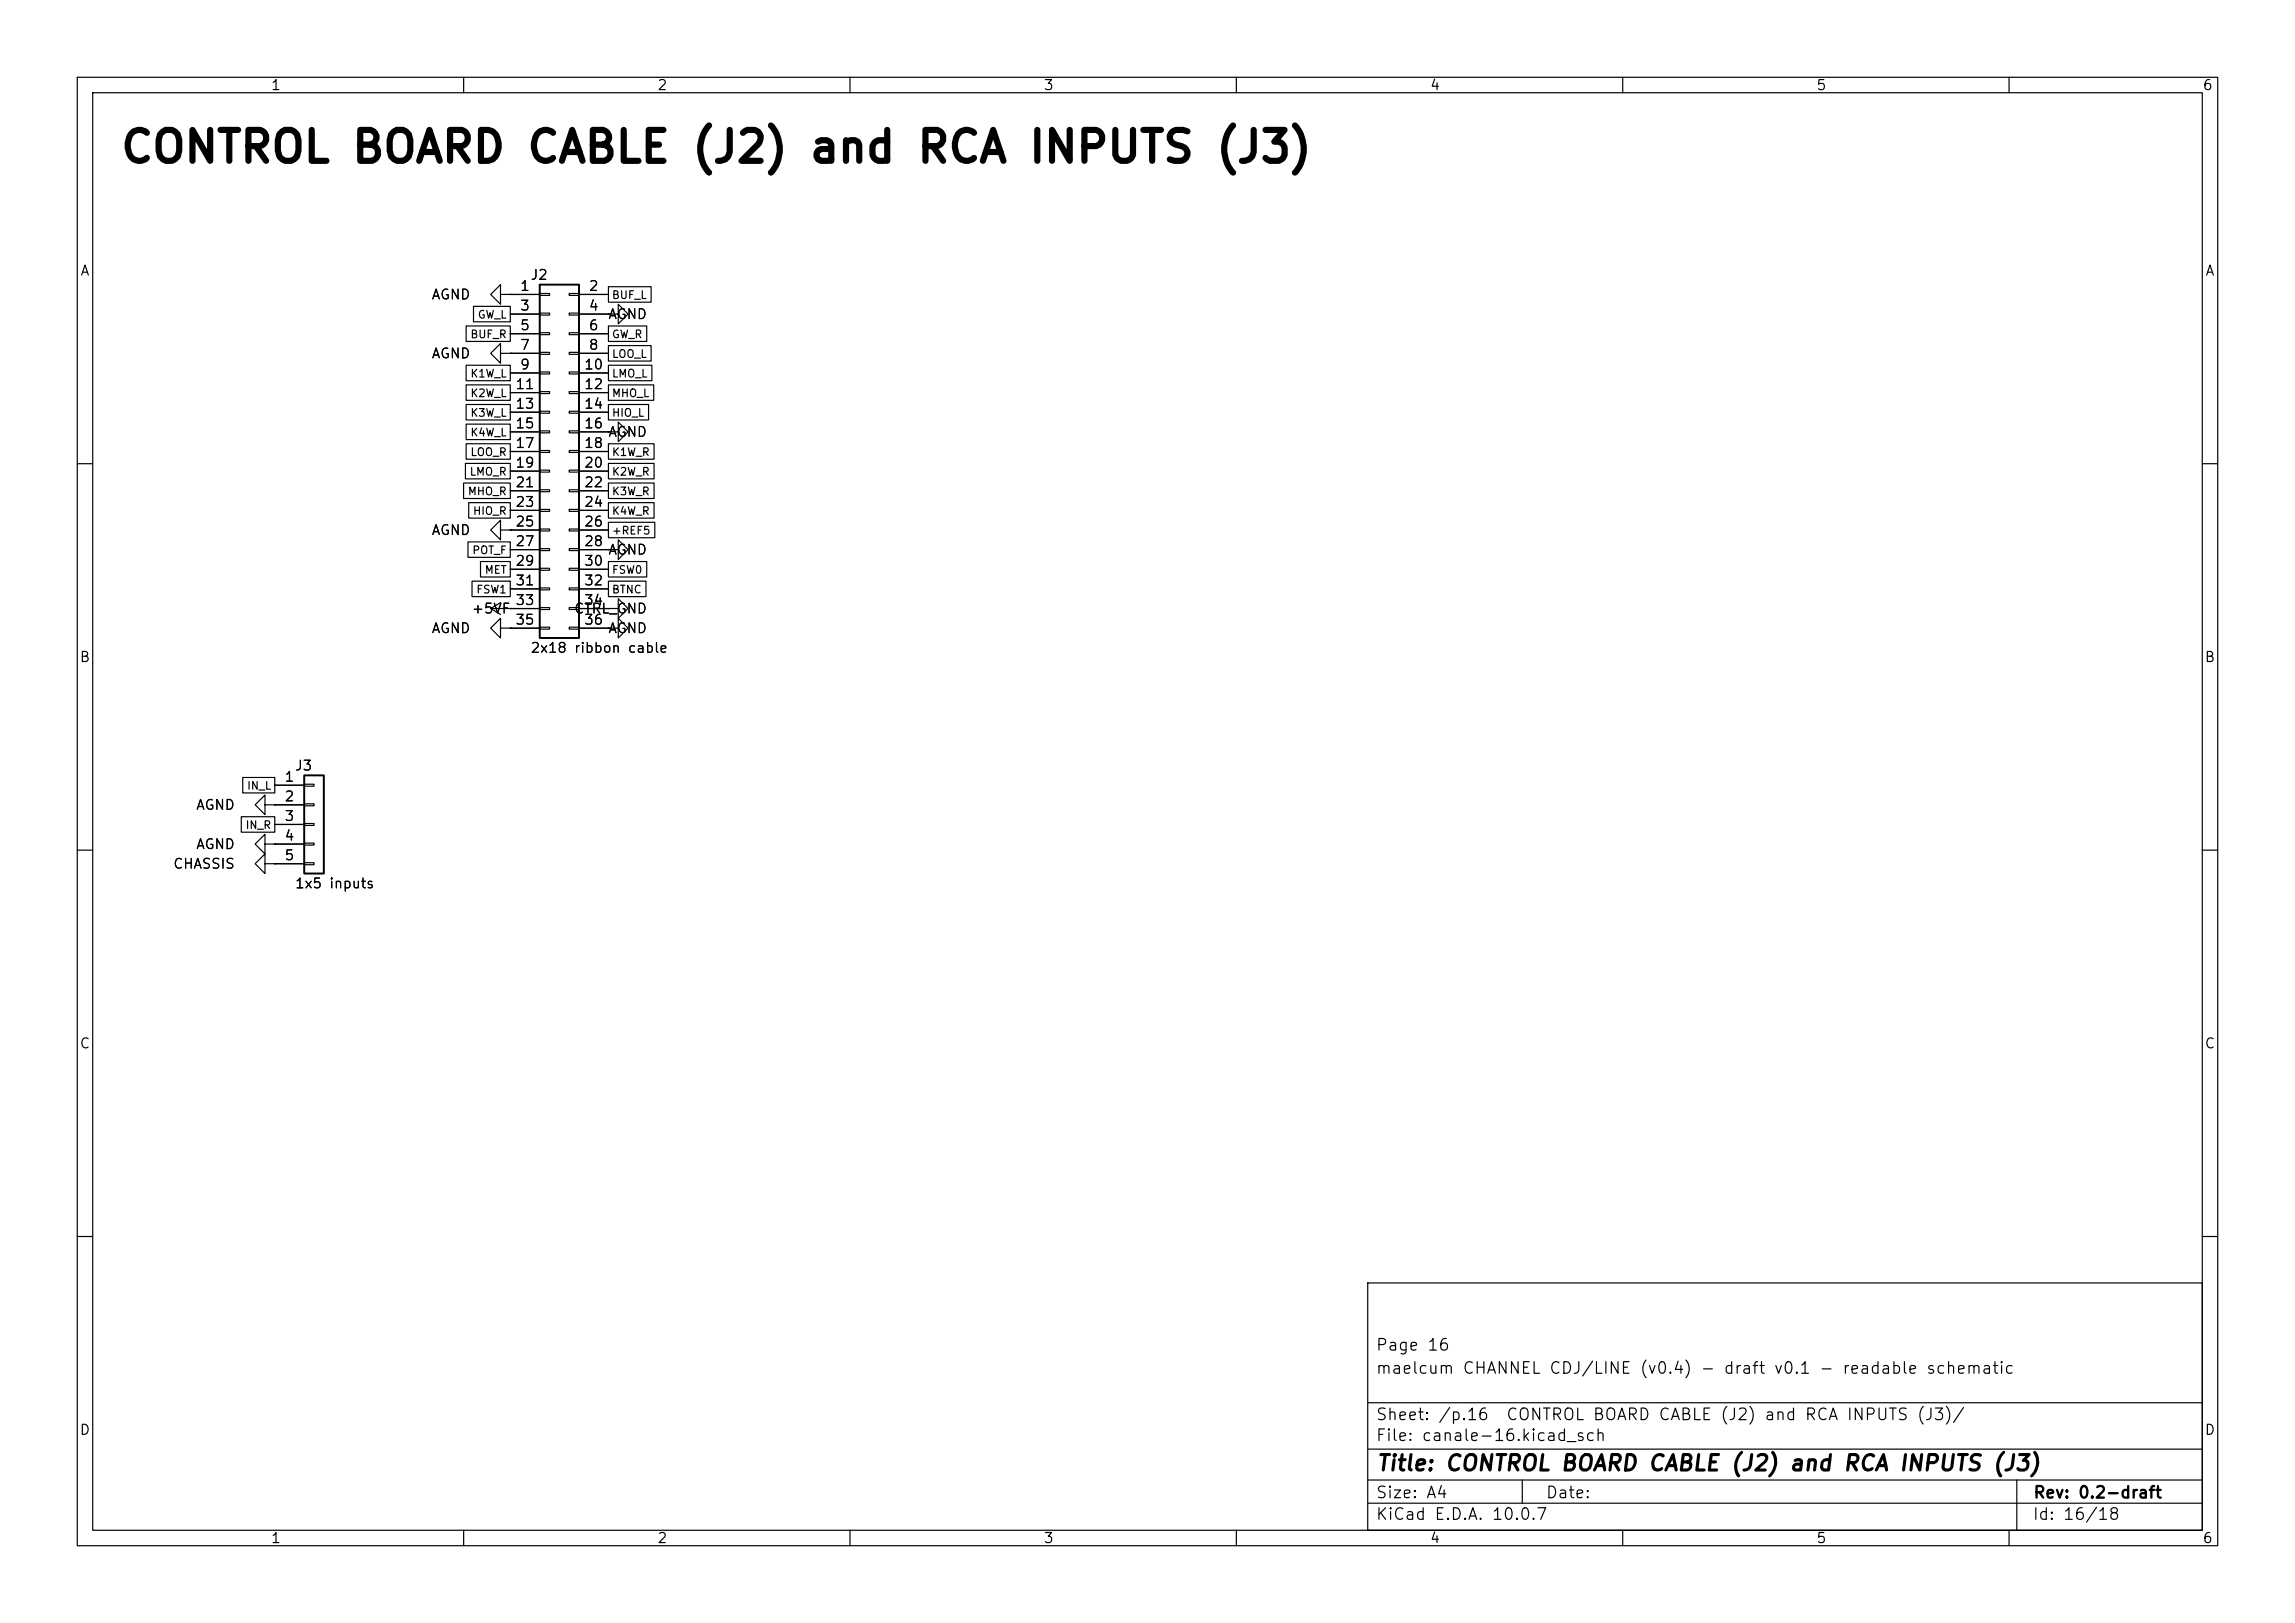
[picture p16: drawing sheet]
<svg xmlns="http://www.w3.org/2000/svg" width="297mm" height="210mm" viewBox="0 0 297 210" stroke-linecap="round" stroke-linejoin="round" font-family="sans-serif">
<defs><g id="words">
<text font-size="4" x="15.4" y="22">CONTROL BOARD CABLE (J2) and RCA INPUTS (J3)</text>
<text font-size="2" x="178" y="190.8">Title: CONTROL BOARD CABLE (J2) and RCA INPUTS (J3)</text>
<g font-size="1.5">
<text x="178" y="178.1">maelcum CHANNEL CDJ/LINE (v0.4) - draft v0.1 - readable schematic</text>
<text x="178" y="175.1">Page 16</text>
<text x="178" y="184.1">Sheet: /p.16</text>
<text x="194.8" y="184.1">CONTROL BOARD CABLE (J2) and RCA INPUTS (J3)/</text>
<text x="178" y="186.8">File: canale-16.kicad_sch</text>
<text x="178" y="197">KiCad E.D.A. 10.0.7</text>
<text x="178" y="194.2">Size: A4</text>
<text x="200" y="194.2">Date:</text>
<text x="263" y="197">Id: 16/18</text>
<text x="263" y="194.2">Rev: 0.2-draft</text>
</g>
<g font-size="1.3">
<text x="35" y="12">1</text>
<text x="85" y="12">2</text>
<text x="135" y="12">3</text>
<text x="185" y="12">4</text>
<text x="235" y="12">5</text>
<text x="285" y="12">6</text>
<text x="10.3" y="36">A</text>
<text x="285.3" y="36">A</text>
<text x="55.8" y="39.1">AGND</text>
<text x="67.2" y="38">1</text>
<text x="67.2" y="40.5">3</text>
<text x="68.6" y="36.5">J2</text>
<text x="76.1" y="38">2</text>
<text x="76.1" y="40.5">4</text>
<text x="78.6" y="41.6">AGND</text>
<text x="55.8" y="46.7">AGND</text>
<text x="67.2" y="43">5</text>
<text x="67.2" y="45.6">7</text>
<text x="76.1" y="43">6</text>
<text x="76.1" y="45.6">8</text>
<text x="66.6" y="50.7">11</text>
<text x="66.6" y="53.2">13</text>
<text x="67.2" y="48.1">9</text>
<text x="75.5" y="48.1">10</text>
<text x="75.5" y="50.7">12</text>
<text x="75.5" y="53.2">14</text>
<text x="66.6" y="55.7">15</text>
<text x="66.6" y="58.3">17</text>
<text x="75.5" y="55.7">16</text>
<text x="75.5" y="58.3">18</text>
<text x="78.6" y="56.8">AGND</text>
<text x="66.6" y="60.8">19</text>
<text x="66.6" y="63.4">21</text>
<text x="66.6" y="65.9">23</text>
<text x="75.5" y="60.8">20</text>
<text x="75.5" y="63.4">22</text>
<text x="75.5" y="65.9">24</text>
<text x="55.8" y="69.5">AGND</text>
<text x="66.6" y="68.4">25</text>
<text x="66.6" y="71">27</text>
<text x="75.5" y="68.4">26</text>
<text x="75.5" y="71">28</text>
<text x="66.6" y="73.5">29</text>
<text x="66.6" y="76.1">31</text>
<text x="75.5" y="73.5">30</text>
<text x="75.5" y="76.1">32</text>
<text x="78.6" y="72.1">AGND</text>
<text x="55.8" y="82.2">AGND</text>
<text x="60.9" y="79.7">+5VF</text>
<text x="66.6" y="78.6">33</text>
<text x="66.6" y="81.1">35</text>
<text x="74.2" y="79.7">CTRL_GND</text>
<text x="75.5" y="78.6">34</text>
<text x="75.5" y="81.1">36</text>
<text x="78.6" y="82.2">AGND</text>
<text x="10.2" y="86">B</text>
<text x="68.6" y="84.8">2x18 ribbon cable</text>
<text x="285.2" y="86">B</text>
<text x="36.7" y="101.5">1</text>
<text x="38.1" y="100">J3</text>
<text x="25.3" y="105.1">AGND</text>
<text x="36.7" y="104">2</text>
<text x="36.7" y="106.5">3</text>
<text x="22.3" y="112.7">CHASSIS</text>
<text x="25.3" y="110.2">AGND</text>
<text x="36.7" y="109.1">4</text>
<text x="36.7" y="111.6">5</text>
<text x="38.1" y="115.3">1x5 inputs</text>
<text x="10.2" y="136">C</text>
<text x="285.2" y="136">C</text>
<text x="10.2" y="186">D</text>
<text x="285.2" y="186">D</text>
<text x="35" y="200">1</text>
<text x="85" y="200">2</text>
<text x="135" y="200">3</text>
<text x="185" y="200">4</text>
<text x="235" y="200">5</text>
<text x="285" y="200">6</text>
</g>
<g font-size="1">
<text x="61.8" y="41.5">GW_L</text>
<text x="79.1" y="38.9">BUF_L</text>
<text x="60.8" y="44">BUF_R</text>
<text x="79.1" y="44">GW_R</text>
<text x="79.1" y="46.5">LOO_L</text>
<text x="60.8" y="49.1">K1W_L</text>
<text x="60.8" y="51.6">K2W_L</text>
<text x="79.1" y="49.1">LMO_L</text>
<text x="79.1" y="51.6">MHO_L</text>
<text x="60.8" y="54.2">K3W_L</text>
<text x="60.8" y="56.7">K4W_L</text>
<text x="60.8" y="59.2">LOO_R</text>
<text x="79.1" y="54.2">HIO_L</text>
<text x="79.1" y="59.2">K1W_R</text>
<text x="60.5" y="64.3">MHO_R</text>
<text x="60.7" y="61.8">LMO_R</text>
<text x="79.1" y="64.3">K3W_R</text>
<text x="79.1" y="61.8">K2W_R</text>
<text x="61" y="71.9">POT_F</text>
<text x="61.1" y="66.9">HIO_R</text>
<text x="79.1" y="69.4">+REF5</text>
<text x="79.1" y="66.9">K4W_R</text>
<text x="61.6" y="77">FSW1</text>
<text x="62.7" y="74.5">MET</text>
<text x="79.1" y="77">BTNC</text>
<text x="79.1" y="74.5">FSW0</text>
<text x="31.7" y="107.5">IN_R</text>
<text x="31.9" y="102.4">IN_L</text>
</g>
</g></defs>
<g fill="none" stroke="#000" stroke-width=".15">
<path d="M10 10h277v190h-277zM12 12h273v186h-273zM60 10v2M110 10v2M160 10v2M210 10v2M260 10v2M61.3 39.6h4.7v2h-4.7zM64.8 38.1v-1.3l-1.3 1.3 1.3 1.3v-1.3h1.2M66 38.1h.1M66 38.1h3.8M69.8 38h1.3v.2h-1.3z"/>
<path d="M73.7 38h1.2v.2h-1.2zM74.9 38.1h3.8M78.7 37.1h5.6v2h-5.6zM60.2 60h5.8v2h-5.8zM60.3 52.3h5.7v2h-5.7zM60.3 54.9h5.7v2h-5.7zM60.3 47.3h5.7v2h-5.7zM60.3 49.8h5.7v2h-5.7zM60.3 57.4h5.7v2h-5.7zM60.3 42.2h5.7v2h-5.7zM64.8 45.7v-1.2l-1.3 1.2 1.3 1.3v-1.3h1.2M66 45.7h.1"/>
<path d="M66 40.6h3.8M66 43.2h3.8M66 45.7h3.8M66 48.3h3.8M66 50.8h3.8M66 53.3h3.8M66 55.9h3.8M66 58.4h3.8M69.8 40.5h1.3v.3h-1.3zM69.8 43.1h1.3v.2h-1.3zM69.8 45.6h1.3v.2h-1.3zM69.8 48.1h1.3v.3h-1.3z"/>
<path d="M69.8 50.7h1.3v.2h-1.3zM69.8 53.2h1.3v.3h-1.3zM69.8 55.8h1.3v.2h-1.3zM69.8 58.3h1.3v.2h-1.3zM73.7 40.5h1.2v.3h-1.2zM73.7 43.1h1.2v.2h-1.2zM73.7 45.6h1.2v.2h-1.2zM73.7 48.1h1.2v.3h-1.2zM73.7 50.7h1.2v.2h-1.2zM73.7 53.2h1.2v.3h-1.2zM73.7 55.8h1.2v.2h-1.2zM73.7 58.3h1.2v.2h-1.2z"/>
<path d="M74.9 40.6h3.8M74.9 43.2h3.8M74.9 45.7h3.8M74.9 48.3h3.8M74.9 50.8h3.8M74.9 53.3h3.8M74.9 55.9h3.8M74.9 58.4h3.8M78.7 55.9h1.3v-1.3l1.3 1.3-1.3 1.3v-1.3M78.7 55.9h.1M78.7 40.6h1.3v-1.2l1.3 1.2-1.3 1.3v-1.3M78.7 40.6h.1"/>
<path d="M78.7 60h5.9v2h-5.9zM78.7 42.2h5v2h-5zM78.7 44.7h5.6v2h-5.6zM78.7 47.3h5.7v2h-5.7zM78.7 49.8h5.9v2h-5.9zM78.7 52.3h5.2v2h-5.2zM78.7 57.4h5.9v2h-5.9zM10 60h2M60 62.5h6v2h-6zM60.6 70.1h5.4v2h-5.4zM60.7 65h5.3v2h-5.3zM61.1 75.2h4.9v2h-4.9z"/>
<path d="M62.2 72.7h3.8v2h-3.8zM63.5 78.7h6.3M63.5 78.7l1.3 .8M64.8 68.6v-1.3l-1.3 1.3 1.3 1.3v-1.3h1.2M64.8 78l-1.3 .7M66 78.7h.1M66 68.6h.1M66 61h3.8M66 63.5h3.8M66 66h3.8M66 68.6h3.8M66 71.1h3.8"/>
<path d="M66 73.7h3.8M66 76.2h3.8M69.8 60.8h1.3v.3h-1.3zM69.8 63.4h1.3v.2h-1.3zM69.8 65.9h1.3v.3h-1.3zM69.8 68.5h1.3v.2h-1.3zM69.8 71h1.3v.2h-1.3zM69.8 73.5h1.3v.3h-1.3zM69.8 76.1h1.3v.2h-1.3zM69.8 78.6h1.3v.3h-1.3zM73.7 60.8h1.2v.3h-1.2zM73.7 63.4h1.2v.2h-1.2z"/>
<path d="M73.7 65.9h1.2v.3h-1.2zM73.7 68.5h1.2v.2h-1.2zM73.7 71h1.2v.2h-1.2zM73.7 73.5h1.2v.3h-1.2zM73.7 76.1h1.2v.2h-1.2zM73.7 78.6h1.2v.3h-1.2zM74.9 61h3.8M74.9 63.5h3.8M74.9 66h3.8M74.9 68.6h3.8M74.9 71.1h3.8M74.9 73.7h3.8"/>
<path d="M74.9 76.2h3.8M74.9 78.7h3.8M78.7 78.7h1.3v-1.2l1.3 1.2-1.3 1.3v-1.3M78.7 78.7h.1M78.7 71.1h1.3v-1.2l1.3 1.2-1.3 1.3v-1.3M78.7 71.1h.1M78.7 75.2h4.9v2h-4.9zM78.7 67.6h6v2h-6zM78.7 65h5.9v2h-5.9zM78.7 62.5h5.9v2h-5.9zM78.7 72.7h5v2h-5zM285 60h2"/>
<path d="M64.8 81.3v-1.3l-1.3 1.3 1.3 1.3v-1.3h1.2M66 81.3h.1M66 81.3h3.8M69.8 81.2h1.3v.2h-1.3zM73.7 81.2h1.2v.2h-1.2zM74.9 81.3h3.8M78.7 81.3h1.3v-1.3l1.3 1.3-1.3 1.3v-1.3M78.7 81.3h.1M10 110h2M31.2 105.7h4.4v2h-4.4zM31.4 100.6h4.2v2h-4.2zM34.3 111.8v-1.3l-1.3 1.3 1.3 1.2v-1.2h1.3"/>
<path d="M34.3 109.2v-1.2l-1.3 1.2 1.3 1.3v-1.3h1.3M34.3 104.1v-1.2l-1.3 1.2 1.3 1.3v-1.3h1.3M35.6 111.8h.1M35.6 109.2h.1M35.6 104.1h.1M35.6 101.6h3.8M35.6 104.1h3.8M35.6 106.7h3.8M35.6 109.2h3.8M35.6 111.8h3.8M39.4 101.5h1.2v.2h-1.2zM39.4 104h1.2v.3h-1.2z"/>
<path d="M39.4 106.6h1.2v.2h-1.2zM39.4 109.1h1.2v.2h-1.2zM39.4 111.6h1.2v.3h-1.2zM285 110h2M10 160h2M177 166h108v32h-108zM285 160h2M60 198v2M110 198v2M160 198v2M177 194.5h108M177 191.5h108"/>
<path d="M177 187.5h108M177 181.5h108M197 191.5v3M210 198v2M260 198v2M261 191.5v6.5"/>
</g>
<path d="M69.8 36.8h5.1v45.8h-5.1zM39.4 100.3h2.5v12.7h-2.5z" fill="none" stroke="#000" stroke-width=".25"/>
<use href="#words"/>
</svg>
